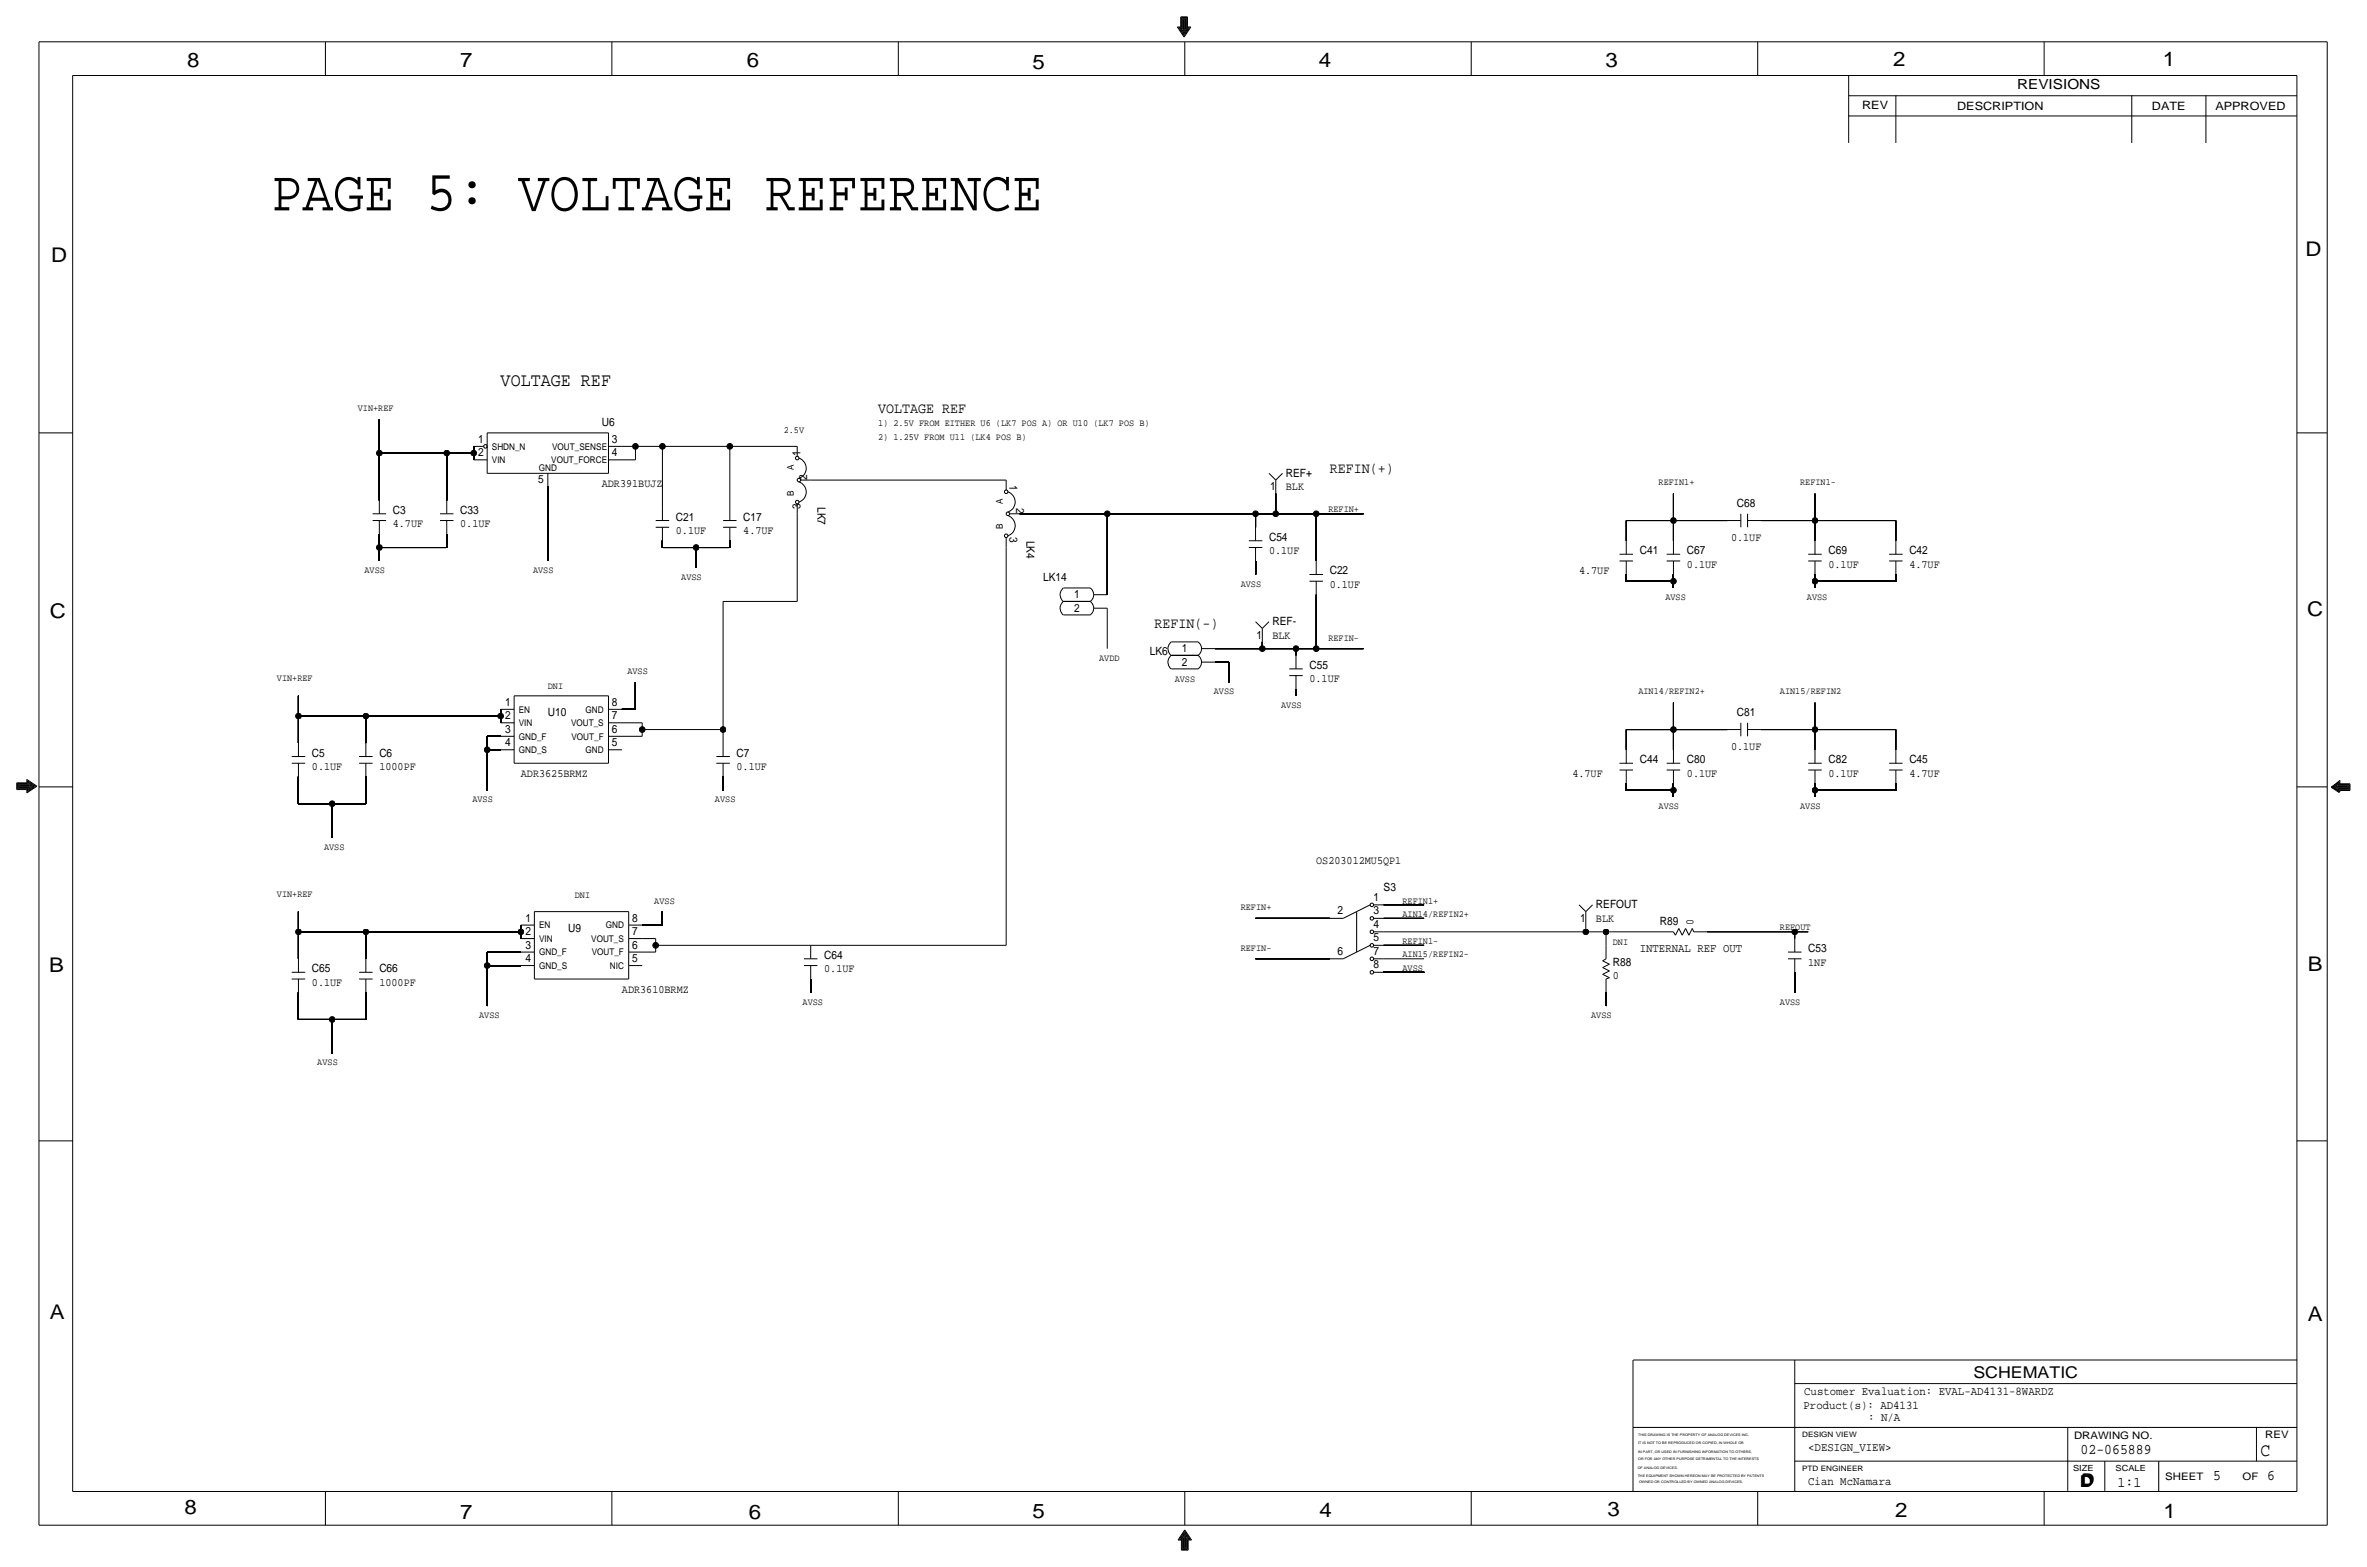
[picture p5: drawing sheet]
<svg xmlns="http://www.w3.org/2000/svg" width="892mm" height="590mm" viewBox="0 0 892 590" stroke-linecap="round" stroke-linejoin="round" font-family="sans-serif">
<defs><g id="words">
<text font-size="21.7" x="102.3" y="79.2">PAGE 5: VOLTAGE REFERENCE</text>
<g font-size="7.6">
<text x="70.6" y="25.4">8</text>
<text x="173.4" y="25.4">7</text>
<text x="281.4" y="25.1">6</text>
<text x="389.1" y="26.2">5</text>
<text x="497" y="25.4">4</text>
<text x="605" y="25.1">3</text>
<text x="713.4" y="24.9">2</text>
<text x="815" y="24.9">1</text>
<text x="19.3" y="98.8">D</text>
<text x="868.9" y="96.5">D</text>
<text x="18.7" y="232.7">C</text>
<text x="869.4" y="232.2">C</text>
<text x="869.6" y="365.8">B</text>
<text x="18.5" y="366">B</text>
<text x="18.7" y="496.8">A</text>
<text x="869.6" y="497.6">A</text>
<text x="69.5" y="570.5">8</text>
<text x="173.4" y="572.3">7</text>
<text x="282.1" y="572.3">6</text>
<text x="389.1" y="571.8">5</text>
<text x="497.3" y="571.5">4</text>
<text x="605.7" y="571.2">3</text>
<text x="714.2" y="571.5">2</text>
<text x="815.3" y="572">1</text>
</g>
<text font-size="7.1" x="188.7" y="145.3">VOLTAGE REF</text>
<text font-size="7" x="851.9" y="548.4">C</text>
<g font-size="6.1">
<text x="743.7" y="518.9">SCHEMATIC</text>
<text x="783.8" y="560.3">D</text>
<text x="784.3" y="559.8">D</text>
</g>
<g font-size="5.6">
<text x="330.9" y="155.4">VOLTAGE REF</text>
<text x="501.1" y="178.3">REFIN(+)</text>
<text x="435.1" y="236.7">REFIN(-)</text>
<text x="784" y="547.9">02-065889</text>
<text x="834.1" y="557.5">5</text>
<text x="854.4" y="557.5">6</text>
<text x="798" y="560.1">1:1</text>
</g>
<text font-size="5.2" x="760.2" y="33.5">REVISIONS</text>
<g font-size="4.5">
<text x="617.9" y="358.6">INTERNAL REF OUT</text>
<text x="679.9" y="525.5">Customer Evaluation: EVAL-AD4131-8WARDZ</text>
<text x="679.7" y="530.9">Product(s): AD4131</text>
<text x="704" y="535.2">: N/A</text>
<text x="681.4" y="546.6">&lt;DESIGN_VIEW&gt;</text>
<text x="681.4" y="559.3">Cian McNamara</text>
</g>
<g font-size="4.3">
<text x="701.8" y="41.1">REV</text>
<text x="737.6" y="41.4">DESCRIPTION</text>
<text x="811" y="41.4">DATE</text>
<text x="834.8" y="41.4">APPROVED</text>
<text x="226.8" y="160.5">U6</text>
<text x="180.2" y="166.9">1</text>
<text x="230.6" y="166.9">3</text>
<text x="180.2" y="172">2</text>
<text x="230.6" y="172">4</text>
<text x="301.7" y="172" transform="rotate(-90 301.7 172)">1</text>
<text x="484.6" y="179.6">REF+</text>
<text x="202.8" y="182.1">5</text>
<text x="226.8" y="183.4">ADR391BUJZ</text>
<text x="304.2" y="180.8" transform="rotate(-90 304.2 180.8)">2</text>
<text x="380.4" y="182.5" transform="rotate(90 380.4 182.5)">1</text>
<text x="478.6" y="184.7">1</text>
<text x="484.6" y="184.7">BLK</text>
<text x="301.7" y="191.9" transform="rotate(-90 301.7 191.9)">3</text>
<text x="308.1" y="191" transform="rotate(90 308.1 191)">LK7</text>
<text x="383" y="191.4" transform="rotate(90 383 191.4)">2</text>
<text x="654.6" y="191">C68</text>
<text x="148" y="193.5">C3</text>
<text x="173.4" y="193.5">C33</text>
<text x="254.7" y="196.1">C21</text>
<text x="280.1" y="196.1">C17</text>
<text x="148" y="198.6">4.7UF</text>
<text x="173.4" y="198.6">0.1UF</text>
<text x="254.7" y="201.2">0.1UF</text>
<text x="280.1" y="201.2">4.7UF</text>
<text x="380.4" y="202.4" transform="rotate(90 380.4 202.4)">3</text>
<text x="386.8" y="203.7" transform="rotate(90 386.8 203.7)">LK4</text>
<text x="478.2" y="203.7">C54</text>
<text x="652.3" y="203.7">0.1UF</text>
<text x="478.2" y="208.8">0.1UF</text>
<text x="617.9" y="208.8">C41</text>
<text x="635.7" y="208.8">C67</text>
<text x="689.1" y="208.8">C69</text>
<text x="719.5" y="208.8">C42</text>
<text x="635.7" y="213.9">0.1UF</text>
<text x="689.1" y="213.9">0.1UF</text>
<text x="719.5" y="213.9">4.7UF</text>
<text x="393.1" y="218.9">LK14</text>
<text x="501.1" y="216.4">C22</text>
<text x="501.1" y="221.5">0.1UF</text>
<text x="595.1" y="216.4">4.7UF</text>
<text x="404.8" y="225.3">1</text>
<text x="404.8" y="230.4">2</text>
<text x="479.5" y="235.5">REF-</text>
<text x="445.4" y="245.6">1</text>
<text x="473.6" y="240.5">1</text>
<text x="479.5" y="240.5">BLK</text>
<text x="433.3" y="246.9">LK6</text>
<text x="445.4" y="250.7">2</text>
<text x="493.5" y="252">C55</text>
<text x="493.5" y="257">0.1UF</text>
<text x="190.4" y="265.9">1</text>
<text x="206.5" y="269.7">U10</text>
<text x="230.6" y="265.9">8</text>
<text x="654.6" y="269.7">C81</text>
<text x="190.4" y="271">2</text>
<text x="230.6" y="271">7</text>
<text x="190.4" y="281.2">4</text>
<text x="190.4" y="276.1">3</text>
<text x="230.6" y="276.1">6</text>
<text x="230.6" y="281.2">5</text>
<text x="117.6" y="285">C5</text>
<text x="143" y="285">C6</text>
<text x="277.6" y="285">C7</text>
<text x="617.9" y="287.5">C44</text>
<text x="635.7" y="287.5">C80</text>
<text x="652.3" y="282.4">0.1UF</text>
<text x="689.1" y="287.5">C82</text>
<text x="719.5" y="287.5">C45</text>
<text x="117.6" y="290.1">0.1UF</text>
<text x="143" y="290.1">1000PF</text>
<text x="196.3" y="292.6">ADR3625BRMZ</text>
<text x="277.6" y="290.1">0.1UF</text>
<text x="592.5" y="292.6">4.7UF</text>
<text x="635.7" y="292.6">0.1UF</text>
<text x="689.1" y="292.6">0.1UF</text>
<text x="719.5" y="292.6">4.7UF</text>
<text x="496" y="325.6">OS203012MU5QP1</text>
<text x="521.4" y="335.8">S3</text>
<text x="517.6" y="339.3">1</text>
<text x="198" y="347.2">1</text>
<text x="238.2" y="347.2">8</text>
<text x="504" y="344.4">2</text>
<text x="517.6" y="344.4">3</text>
<text x="595.5" y="347.2">1</text>
<text x="601.4" y="347.2">BLK</text>
<text x="601.4" y="342.1">REFOUT</text>
<text x="198" y="352.3">2</text>
<text x="214.1" y="351">U9</text>
<text x="238.2" y="352.3">7</text>
<text x="517.6" y="349.5">4</text>
<text x="625.6" y="348.5">R89</text>
<text x="638.3" y="348.5" transform="rotate(-90 638.3 348.5)">0</text>
<text x="198" y="357.4">3</text>
<text x="238.2" y="357.4">6</text>
<text x="504" y="359.7">6</text>
<text x="517.6" y="359.7">7</text>
<text x="517.6" y="354.6">5</text>
<text x="681.4" y="358.6">C53</text>
<text x="198" y="362.5">4</text>
<text x="238.2" y="362.5">5</text>
<text x="310.6" y="361.2">C64</text>
<text x="517.6" y="364.7">8</text>
<text x="607.8" y="363.7">R88</text>
<text x="681.4" y="363.7">1NF</text>
<text x="117.6" y="366.3">C65</text>
<text x="117.6" y="371.3">0.1UF</text>
<text x="143" y="366.3">C66</text>
<text x="143" y="371.3">1000PF</text>
<text x="310.6" y="366.3">0.1UF</text>
<text x="607.8" y="368.8">0</text>
<text x="234.4" y="373.9">ADR3610BRMZ</text>
</g>
<g font-size="3.9">
<text x="781.6" y="542.1">DRAWING NO.</text>
<text x="853.6" y="541.8">REV</text>
<text x="816" y="557.4">SHEET</text>
<text x="845.1" y="557.5">OF</text>
</g>
<g font-size="3.6">
<text x="134.8" y="154.9">VIN+REF</text>
<text x="330.9" y="160.5">1) 2.5V FROM EITHER U6 (LK7 POS A) OR U10 (LK7 POS B)</text>
<text x="295.4" y="163.1">2.5V</text>
<text x="330.9" y="165.6">2) 1.25V FROM U11 (LK4 POS B)</text>
<text x="625" y="182.9">REFIN1+</text>
<text x="678.4" y="182.9">REFIN1-</text>
<text x="500.6" y="193">REFIN+</text>
<text x="137.4" y="215.9">AVSS</text>
<text x="200.9" y="215.9">AVSS</text>
<text x="256.7" y="218.4">AVSS</text>
<text x="467.6" y="221">AVSS</text>
<text x="627.6" y="226.1">AVSS</text>
<text x="680.9" y="226.1">AVSS</text>
<text x="500.6" y="241.3">REFIN-</text>
<text x="414.2" y="248.9">AVDD</text>
<text x="104.3" y="256.5">VIN+REF</text>
<text x="236.4" y="254">AVSS</text>
<text x="442.7" y="257">AVSS</text>
<text x="206.5" y="259.6">DNI</text>
<text x="457.4" y="261.6">AVSS</text>
<text x="617.4" y="261.6">AIN14/REFIN2+</text>
<text x="670.8" y="261.6">AIN15/REFIN2</text>
<text x="482.8" y="266.7">AVSS</text>
<text x="178" y="302.3">AVSS</text>
<text x="269.4" y="302.3">AVSS</text>
<text x="625" y="304.8">AVSS</text>
<text x="678.4" y="304.8">AVSS</text>
<text x="122.1" y="320">AVSS</text>
<text x="104.3" y="337.8">VIN+REF</text>
<text x="216.6" y="338.3">DNI</text>
<text x="246.6" y="340.4">AVSS</text>
<text x="528.5" y="340.4">REFIN1+</text>
<text x="467.6" y="342.9">REFIN+</text>
<text x="528.5" y="345.4">AIN14/REFIN2+</text>
<text x="670.8" y="350.5">REFOUT</text>
<text x="467.6" y="358.1">REFIN-</text>
<text x="528.5" y="355.6">REFIN1-</text>
<text x="607.8" y="356.1">DNI</text>
<text x="528.5" y="365.8">AVSS</text>
<text x="528.5" y="360.7">AIN15/REFIN2-</text>
<text x="180.5" y="383.5">AVSS</text>
<text x="302.5" y="378.5">AVSS</text>
<text x="599.6" y="383.5">AVSS</text>
<text x="670.8" y="378.5">AVSS</text>
<text x="119.6" y="401.3">AVSS</text>
</g>
<g font-size="3.5">
<text x="185.4" y="169.4">SHDN_N</text>
<text x="208.1" y="169.4">VOUT_SENSE</text>
<text x="185.4" y="174.5">VIN</text>
<text x="203" y="177.3">GND</text>
<text x="207.7" y="174.5">VOUT_FORCE</text>
<text x="299.2" y="177" transform="rotate(-90 299.2 177)">A</text>
<text x="299.2" y="186.7" transform="rotate(-90 299.2 186.7)">B</text>
<text x="377.9" y="189.7" transform="rotate(-90 377.9 189.7)">A</text>
<text x="377.9" y="199.4" transform="rotate(-90 377.9 199.4)">B</text>
<text x="195.5" y="268.5">EN</text>
<text x="220.7" y="268.5">GND</text>
<text x="195.5" y="273.6">VIN</text>
<text x="215.2" y="273.6">VOUT_S</text>
<text x="195.5" y="278.6">GND_F</text>
<text x="215.4" y="278.6">VOUT_F</text>
<text x="195.5" y="283.7">GND_S</text>
<text x="220.7" y="283.7">GND</text>
<text x="203.1" y="349.8">EN</text>
<text x="228.3" y="349.8">GND</text>
<text x="203.1" y="359.9">GND_F</text>
<text x="203.1" y="354.8">VIN</text>
<text x="222.8" y="354.8">VOUT_S</text>
<text x="223" y="359.9">VOUT_F</text>
<text x="203.1" y="365">GND_S</text>
<text x="229.8" y="365">NIC</text>
</g>
<g font-size="3.2">
<text x="781.3" y="554">SIZE</text>
<text x="797.3" y="554">SCALE</text>
</g>
<g font-size="2.8">
<text x="679.1" y="541.3">DESIGN VIEW</text>
<text x="679.1" y="554">PTD ENGINEER</text>
</g>
<g font-size="1.3">
<text x="617.3" y="543.9">IT IS NOT TO BE REPRODUCED OR COPIED, IN WHOLE OR</text>
<text x="617.3" y="541.1">THIS DRAWING IS THE PROPERTY OF ANALOG DEVICES INC.</text>
<text x="617.3" y="550">OR FOR ANY OTHER PURPOSE DETRIMENTAL TO THE INTERESTS</text>
<text x="617.3" y="547.2">IN PART, OR USED IN FURNISHING INFORMATION TO OTHERS,</text>
<text x="617.2" y="553.2">OF ANALOG DEVICES.</text>
<text x="617.2" y="556.3">THE EQUIPMENT SHOWN HEREON MAY BE PROTECTED BY PATENTS</text>
<text x="617.7" y="558.8">OWNED OR CONTROLLED BY OWNED ANALOG DEVICES.</text>
</g>
</g></defs>
<!-- layer: Nets -->
<g fill="none" stroke="#000" stroke-width=".38">
<path d="M143 158v12.7zM143 170.7v17.8zM143 170.7h25.4zM168.4 170.7v17.8zM168.4 170.7h10.1zM178.5 170.7v2.5zM178.5 168.1v2.6zM234.4 173.2h5.1zM234.4 168.1h5.1zM239.5 168.1v5.1zM239.5 168.1h10.1zM249.6 168.1v22.9z"/>
<path d="M249.6 168.1h25.4zM275 168.1v22.9zM275 168.1h25.4zM206.5 183.4v27.9zM300.4 193.5v33.1zM305.5 180.8h73.7zM384.3 193.5h33zM417.3 193.5v30.5zM417.3 193.5h55.9zM473.2 193.5v5.1zM473.2 193.5h7.6zM480.8 185.9v7.6z"/>
<path d="M480.8 193.5h15.2zM496 193.5v17.8zM496 193.5h17.8zM612.9 196.1v7.6zM612.9 196.1h17.7zM630.6 196.1v7.6zM630.6 185.9v10.2zM630.6 196.1h20.4zM663.7 196.1h20.3zM684 196.1v7.6zM684 185.9v10.2zM684 196.1h30.5z"/>
<path d="M714.5 196.1v7.6zM143 206.2v5.1zM143 201.2v5zM143 206.2h25.4zM168.4 201.2v5zM249.6 203.7v2.5zM249.6 206.2h12.7zM262.3 206.2v7.7zM262.3 206.2h12.7zM275 203.7v2.5zM379.2 206.2v149.9zM473.2 211.3v5.1z"/>
<path d="M612.9 216.4v2.5zM612.9 218.9h17.7zM630.6 218.9v2.6zM630.6 216.4v2.5zM684 216.4v2.5zM684 218.9v2.6zM684 218.9h30.5zM714.5 216.4v2.5zM272.5 226.6v48.2zM272.5 226.6h27.9zM417.3 229.1v15.2zM496 224v20.3z"/>
<path d="M239.5 257v10.2zM457.9 249.4h5.1zM457.9 244.3h17.8zM463 249.4v7.6zM475.7 241.8v2.5zM475.7 244.3h12.7zM488.4 259.6v2.5zM488.4 244.3v2.6zM488.4 244.3h7.6zM496 244.3h17.8zM112.5 269.7v10.2zM112.5 269.7h25.4z"/>
<path d="M112.5 262.1v7.6zM137.9 269.7v10.2zM137.9 269.7h50.8zM183.6 277.4h5.1zM183.6 277.4v5zM188.7 267.2v2.5zM188.7 269.7v2.6zM234.4 277.4h7.6zM234.4 272.3h7.6zM234.4 267.2h5.1zM242 272.3v2.5zM242 274.8v2.6z"/>
<path d="M242 274.8h30.5zM272.5 274.8v5.1zM612.9 274.8v7.6zM612.9 274.8h17.7zM630.6 274.8v7.6zM630.6 264.7v10.1zM630.6 274.8h20.4zM663.7 274.8h20.3zM684 274.8v7.6zM684 264.7v10.1zM684 274.8h30.5zM714.5 274.8v7.6z"/>
<path d="M112.5 292.6v10.2zM137.9 292.6v10.2zM183.6 282.4v15.3zM183.6 282.4h5.1zM272.5 292.6v5.1zM612.9 295.1v2.6zM612.9 297.7h17.7zM630.6 297.7v2.5zM630.6 295.1v2.6zM684 295.1v2.6zM684 297.7v2.5zM684 297.7h30.5z"/>
<path d="M714.5 295.1v2.6zM112.5 302.8h12.7zM125.2 302.8v12.7zM125.2 302.8h12.7zM112.5 351v10.2zM112.5 343.4v7.6zM112.5 351h25.4zM137.9 351v10.2zM137.9 351h58.4zM183.6 358.6h12.7zM183.6 358.6v5.1zM196.3 351v2.6z"/>
<path d="M196.3 348.5v2.5zM242 358.6h5.1zM242 353.6h5.1zM242 348.5h7.6zM247.1 356.1v2.5zM247.1 356.1h58.4zM247.1 353.6v2.5zM249.6 343.4v5.1zM305.5 356.1h73.7zM473.2 345.9h27.9zM521.4 351h76.2zM521.4 340.9h15.3z"/>
<path d="M521.4 345.9h15.3zM521.4 356.1h15.3zM597.6 348.5v2.5zM597.6 351h7.6zM605.2 351v5.1zM605.2 351h20.4zM643.3 351h33.1zM676.4 351v2.6zM676.4 351h5zM112.5 373.9v10.1zM137.9 373.9v10.1zM183.6 363.7v15.3z"/>
<path d="M183.6 363.7h12.7zM305.5 368.8v5.1zM473.2 361.2h27.9zM521.4 366.3h15.3zM521.4 361.2h15.3zM605.2 373.9v5.1zM676.4 366.3v7.6zM112.5 384h12.7zM125.2 384v12.7zM125.2 384h12.7z"/>
</g>
<g fill="#000" stroke="#000" stroke-width=".38">
<circle cx="143" cy="170.7" r="1.07"/>
<circle cx="168.4" cy="170.7" r="1.07"/>
<circle cx="178.5" cy="170.7" r="1.07"/>
<circle cx="239.5" cy="168.1" r="1.07"/>
<circle cx="249.6" cy="168.1" r="1.07"/>
<circle cx="275" cy="168.1" r="1.07"/>
<circle cx="417.3" cy="193.5" r="1.07"/>
<circle cx="473.2" cy="193.5" r="1.07"/>
<circle cx="480.8" cy="193.5" r="1.07"/>
<circle cx="496" cy="193.5" r="1.07"/>
<circle cx="630.6" cy="196.1" r="1.07"/>
<circle cx="684" cy="196.1" r="1.07"/>
<circle cx="143" cy="206.2" r="1.07"/>
<circle cx="262.3" cy="206.2" r="1.07"/>
<circle cx="630.6" cy="218.9" r="1.07"/>
<circle cx="684" cy="218.9" r="1.07"/>
<circle cx="475.7" cy="244.3" r="1.07"/>
<circle cx="488.4" cy="244.3" r="1.07"/>
<circle cx="496" cy="244.3" r="1.07"/>
<circle cx="112.5" cy="269.7" r="1.07"/>
<circle cx="137.9" cy="269.7" r="1.07"/>
<circle cx="188.7" cy="269.7" r="1.07"/>
<circle cx="242" cy="274.8" r="1.07"/>
<circle cx="272.5" cy="274.8" r="1.07"/>
<circle cx="630.6" cy="274.8" r="1.07"/>
<circle cx="684" cy="274.8" r="1.07"/>
<circle cx="183.6" cy="282.4" r="1.07"/>
<circle cx="630.6" cy="297.7" r="1.07"/>
<circle cx="684" cy="297.7" r="1.07"/>
<circle cx="125.2" cy="302.8" r="1.07"/>
<circle cx="112.5" cy="351" r="1.07"/>
<circle cx="137.9" cy="351" r="1.07"/>
<circle cx="196.3" cy="351" r="1.07"/>
<circle cx="247.1" cy="356.1" r="1.07"/>
<circle cx="597.6" cy="351" r="1.07"/>
<circle cx="605.2" cy="351" r="1.07"/>
<circle cx="676.4" cy="351" r="1.07"/>
<circle cx="183.6" cy="363.7" r="1.07"/>
<circle cx="125.2" cy="384" r="1.07"/>
</g>
<!-- layer: Components -->
<g fill="none" stroke="#000" stroke-width=".38">
<path d="M178.5 173.2h5.1zM178.5 168.1h3.8zM183.6 178.3h45.7zM183.6 163.1h45.7zM183.6 163.1v15.2zM206.5 178.3v5.1zM229.3 173.2h5.1zM229.3 168.1h5.1zM229.3 163.1v15.2zM300.4 168.1v3.8zM301 172.6a4 4 0 0 1 2.8 3.8 4 4 0 0 1-2.8 3.8M478.2 178.3l2.6 2.5z"/>
<path d="M140.4 193.5h5.1zM140.4 196.1h5.1zM143 196.1v5.1zM143 188.5v5zM165.8 193.5h5.1zM165.8 196.1h5.1zM168.4 196.1v5.1zM168.4 188.5v5zM247.1 196.1h5.1zM247.1 198.6h5.1zM249.6 198.6v5.1zM249.6 191v5.1z"/>
<path d="M272.5 196.1h5.1zM272.5 198.6h5.1zM275 198.6v5.1zM275 191v5.1zM300.4 189.8v3.7zM301 181.5a4 4 0 0 1 2.8 3.8 4 4 0 0 1-2.8 3.9M301.8 180.8h3.7zM379.2 180.8v3.8zM379.8 194.2a4 4 0 0 1 2.8 3.8 4 4 0 0 1-2.8 3.9M379.8 185.3a4 4 0 0 1 2.8 3.8 4 4 0 0 1-2.8 3.8M380.5 193.5h3.8zM473.2 198.6v5.1z"/>
<path d="M480.8 180.8v5.1zM480.8 180.8l2.5-2.5zM651 196.1h5zM656 193.5v5.1zM658.6 196.1h5.1zM658.6 193.5v5.1zM379.2 202.5v3.7zM470.6 203.7h5.1zM470.6 206.2h5.1zM473.2 206.2v5.1zM493.5 216.4h5.1zM493.5 218.9h5.1z"/>
<path d="M496 218.9v5.1zM496 211.3v5.1zM610.3 208.8h5.1zM610.3 211.3h5.1zM612.9 211.3v5.1zM612.9 203.7v5.1zM628.1 208.8h5.1zM628.1 211.3h5.1zM630.6 211.3v5.1zM630.6 203.7v5.1zM681.4 208.8h5.1zM681.4 211.3h5.1z"/>
<path d="M684 211.3v5.1zM684 203.7v5.1zM711.9 208.8h5.1zM711.9 211.3h5.1zM714.5 211.3v5.1zM714.5 203.7v5.1zM400.7 221.5a3.3 3.3 0 0 0 0 5.1 3.3 3.3 0 0 0 0 5.1M400.8 226.6h10.1zM400.8 231.6h10.1zM400.8 221.5h10.1zM410.9 221.5a3.1 3.1 0 0 1 0 5.1 3.1 3.1 0 0 1 0 5M412.2 229.1h5.1z"/>
<path d="M412.2 224h5.1zM473.2 234.2l2.5 2.5zM475.7 236.7v5.1zM478.2 234.2l-2.5 2.5zM441.4 241.8a3.3 3.3 0 0 0 0 5.1 3.3 3.3 0 0 0 0 5.1M441.4 246.9h10.2zM441.4 252h10.2zM441.4 241.8h10.2zM451.5 241.9a3.1 3.1 0 0 1 0 5 3.1 3.1 0 0 1 0 5.1M452.8 249.4h5.1zM452.8 244.3h5.1zM485.9 252h5z"/>
<path d="M485.9 254.5h5zM488.4 254.5v5.1zM488.4 246.9v5.1zM112.5 279.9v5.1zM137.9 279.9v5.1zM188.7 277.4h5.1zM188.7 272.3h5.1zM188.7 267.2h5.1zM193.8 262.1h35.5zM193.8 262.1v25.4zM229.3 267.2h5.1zM229.3 272.3h5.1z"/>
<path d="M229.3 277.4h5.1zM229.3 262.1v25.4zM272.5 279.9v5.1zM651 274.8h5zM656 272.3v5.1zM658.6 274.8h5.1zM658.6 272.3v5.1zM109.9 285h5.1zM109.9 287.5h5.1zM112.5 287.5v5.1zM135.3 285h5.1zM135.3 287.5h5.1z"/>
<path d="M137.9 287.5v5.1zM188.7 282.4h5.1zM193.8 287.5h35.5zM229.3 282.4h5.1zM270 285h5zM270 287.5h5zM272.5 287.5v5.1zM610.3 287.5h5.1zM610.3 290.1h5.1zM612.9 290.1v5zM612.9 282.4v5.1zM628.1 287.5h5.1z"/>
<path d="M628.1 290.1h5.1zM630.6 290.1v5zM630.6 282.4v5.1zM681.4 287.5h5.1zM681.4 290.1h5.1zM684 290.1v5zM684 282.4v5.1zM711.9 287.5h5.1zM711.9 290.1h5.1zM714.5 290.1v5zM714.5 282.4v5.1zM196.3 358.6h5.1z"/>
<path d="M196.3 353.6h5.1zM196.3 348.5h5.1zM201.4 343.4h35.5zM201.4 343.4v25.4zM236.9 348.5h5.1zM236.9 353.6h5.1zM236.9 358.6h5.1zM236.9 343.4v25.4zM305.5 356.1v5.1zM501.1 345.9h5.1zM506.2 345.9l10.1-5zM511.3 343.4v15.2z"/>
<path d="M517.7 345.9h3.7zM517.7 351h3.7zM517.7 340.9h3.7zM517.7 356.1h3.7zM595.1 340.9l2.5 2.5zM597.6 343.4v5.1zM600.2 340.9l-2.6 2.5zM605.2 356.1v5.1zM625.6 351h5zM630.6 351l.8 1.3zM632.7 349.8l-1.3 2.5zM632.7 349.8l1.2 2.5z"/>
<path d="M635.2 349.8l-1.3 2.5zM635.2 349.8l1.3 2.5zM637.7 349.8l-1.2 2.5zM637.7 349.8l.6 1.2zM638.3 351h5zM673.8 358.6h5.1zM676.4 353.6v5zM109.9 366.3h5.1zM109.9 368.8h5.1zM112.5 368.8v5.1zM112.5 361.2v5.1zM135.3 366.3h5.1z"/>
<path d="M135.3 368.8h5.1zM137.9 368.8v5.1zM137.9 361.2v5.1zM196.3 363.7h5.1zM201.4 368.8h35.5zM236.9 363.7h5.1zM303 361.2h5.1zM303 363.7h5.1zM305.5 363.7v5.1zM501.1 361.2h5.1zM506.2 361.2l10.1-5.1zM517.7 361.2h3.7z"/>
<path d="M517.7 366.3h3.7zM604 361.9l1.2-.7zM604 361.9l2.5 1.3zM604 364.5l2.5-1.3zM604 364.5l2.5 1.3zM604 367l2.5-1.2zM604 367l2.5 1.3zM605.2 368.8v5.1zM605.2 368.8l1.3-.5zM673.8 361.2h5.1zM676.4 361.2v5.1z"/>
<circle cx="182.9" cy="168.2" r=".67"/>
<circle cx="300.4" cy="172.6" r=".67"/>
<circle cx="300.4" cy="189.1" r=".67"/>
<circle cx="301.1" cy="180.9" r=".67"/>
<circle cx="379.2" cy="185.3" r=".67"/>
<circle cx="379.8" cy="193.6" r=".67"/>
<circle cx="379.2" cy="201.8" r=".67"/>
<circle cx="517" cy="340.9" r=".67"/>
<circle cx="517" cy="356.1" r=".67"/>
<circle cx="517" cy="351" r=".67"/>
<circle cx="517" cy="346" r=".67"/>
<circle cx="517" cy="366.3" r=".67"/>
<circle cx="517" cy="361.2" r=".67"/>
</g>
<!-- layer: Page Border and Title Block -->
<g fill="none" stroke="#000" stroke-width=".38">
<path d="M14.7 15.7v558.8zM14.7 15.7h862.3zM122.6 15.7v12.7zM230.6 15.7v12.7zM338.5 15.7v12.7zM443.7 10.2h1.3zM443.7 10.2l2.5 3.8zM444.2 10.4h1zM444.2 10.4l2 3.1zM444.7 10.7h.8zM444.7 10.7l1.5 2.3zM445 6.4h2.5z"/>
<path d="M445 6.4v3.8zM445.2 10.9l1 1.5zM445.2 10.9h.5zM445.2 6.6h2zM445.2 6.6v3.8zM445.5 6.9h1.5zM445.5 6.9v3.8zM445.7 7.1h1zM445.7 11.2h.3zM445.7 11.2l.5 .7zM445.7 7.1v3.8zM446 7.4h.5z"/>
<path d="M446 7.4v3.8zM446.2 7.6v4.1zM446.5 15.7v12.7zM446.5 11.2h.2zM446.5 7.4v3.8zM446.7 11.2l-.5 .7zM446.7 7.1v3.8zM446.7 10.9h.5zM447 6.9v3.8zM447 10.7h.8zM447.2 10.4h1.1zM447.2 10.9l-1 1.5z"/>
<path d="M447.2 6.6v3.8zM447.5 6.4v3.8zM447.5 10.2h1.3zM447.8 10.7l-1.6 2.3zM448.3 10.4l-2.1 3.1zM448.8 10.2l-2.6 3.8zM554.4 15.7v12.7zM662.4 15.7v12.7zM770.3 15.7v12.7zM877 15.7v558.8zM27.4 28.4h838.2zM27.4 28.4v533.4z"/>
<path d="M696.7 28.4v25.4zM696.7 36.1h168.9zM714.5 36.1v17.7zM803.4 36.1v17.7zM831.3 36.1v17.7zM865.6 28.4v533.4zM696.7 43.7h168.9zM14.7 163.1h12.7zM865.6 163.1h11.4zM6.3 297.4h3.8zM6.3 294.9v2.5zM6.3 294.9h3.8z"/>
<path d="M6.6 295.1h3.8zM6.6 295.1v2.1zM6.6 297.2h3.8zM6.8 295.4h3.8zM6.8 295.4v1.5zM6.8 296.9h3.8zM7.1 295.7h3.8zM7.1 295.7v1zM7.1 296.7h3.8zM7.3 295.9h3.8zM7.3 295.9v.5zM7.3 296.4h3.8z"/>
<path d="M7.6 296.2h4zM10.1 293.6l3.8 2.6zM10.1 298.7l3.8-2.5zM10.1 293.6v1.3zM10.1 297.4v1.3zM10.4 294.1l3 2.1zM10.4 298.2l3-2zM10.4 297.2v1zM10.4 294.1v1zM10.6 294.6l2.3 1.6zM10.6 297.7l2.3-1.5zM10.6 296.9v.8z"/>
<path d="M10.6 294.6v.8zM10.9 297.2l1.5-1zM10.9 295.1l1.5 1.1zM10.9 296.7v.5zM10.9 295.1v.6zM11.1 296.7l.8-.5zM11.1 295.7l.8 .5zM11.1 296.4v.3zM11.1 295.7v.2zM14.7 296.4h12.7zM865.6 296.4h11.4zM878.5 296.5l3 2.1z"/>
<path d="M878.5 296.5l3-2zM878.7 296.5l3.1-2.5zM878.7 296.5l3.1 1.8zM879 296.5l2.3 1.5zM879 296.5l2.3-1.5zM879.5 296.5l1.5 1zM879.5 296.5l1.5-1zM880 296.5l.8 .5zM880 296.5l.8-.5zM880.3 296.5h4zM880.8 296.8v.2zM880.8 296v.3z"/>
<path d="M880.8 296.8h3.8zM880.8 296.3h3.8zM881 297v.5zM881 295.5v.5zM881 297h3.8zM881 296h3.8zM881.3 297.3v.7zM881.3 295v.8zM881.3 297.3h3.8zM881.3 295.8h3.8zM881.5 297.5v1.1zM881.5 294.5v1z"/>
<path d="M881.5 297.5h3.8zM881.5 295.5h3.8zM881.8 294v1.2zM881.8 297.8v.5zM881.8 295.2h3.8zM881.8 297.8h3.8zM884.6 296.3v.5zM884.8 296v1zM885.1 295.8v1.5zM885.3 295.5v2zM885.6 295.2v2.6zM14.7 429.8h12.7z"/>
<path d="M865.6 429.8h11.4zM615.4 512.3v49.5zM615.4 512.3h250.2zM676.4 512.3v49.5zM615.4 537.7h250.2zM676.4 521.2h189.2zM779.2 537.7v23.9zM850.3 537.7v12.7zM676.4 550.4h189.2zM793.2 550.4v11.2zM813.5 550.4v11.4zM14.7 574.5h862.3z"/>
<path d="M27.4 561.8h838.2zM122.6 561.8v12.7zM230.6 561.8v12.7zM338.5 561.8v12.7zM444.4 579.9h1.1zM445 579.6h.7zM445.5 579.4h.5zM445.5 579.9v3.8zM445.7 579.6v3.8zM446 579.1h.2zM446 579.4v3.8zM446.2 579.1v3.8z"/>
<path d="M446.5 577.9l1 1.5zM446.5 577.9l-1 1.5zM446.5 578.4l.5 .7zM446.5 578.4l-.5 .7zM446.5 578.6v4.1zM446.5 577.3l-1.5 2.3zM446.5 577.3l1.5 2.3zM446.5 576.3l2.5 3.8zM446.5 576.3l-2.6 3.8zM446.5 576.8l-2.1 3.1zM446.5 576.8l2 3.1zM446.5 561.8v12.7z"/>
<path d="M446.7 579.1h.3zM446.7 579.1v3.8zM447 579.4h.5zM447 579.4v3.8zM447.2 579.6h.8zM447.2 579.6v3.8zM447.5 579.9h1zM447.5 579.9v3.8zM554.4 561.8v12.7zM662.4 561.8v12.7zM770.3 561.8v12.7zM443.9 580.1h1.3z"/>
<path d="M445.2 580.1v3.8zM445.2 583.9h2.6zM445.5 583.7h2zM445.7 583.4h1.5zM446 583.2h1zM446.2 582.9h.5zM447.8 580.1h1.2zM447.8 580.1v3.8z"/>
</g>
<use href="#words"/>
</svg>
